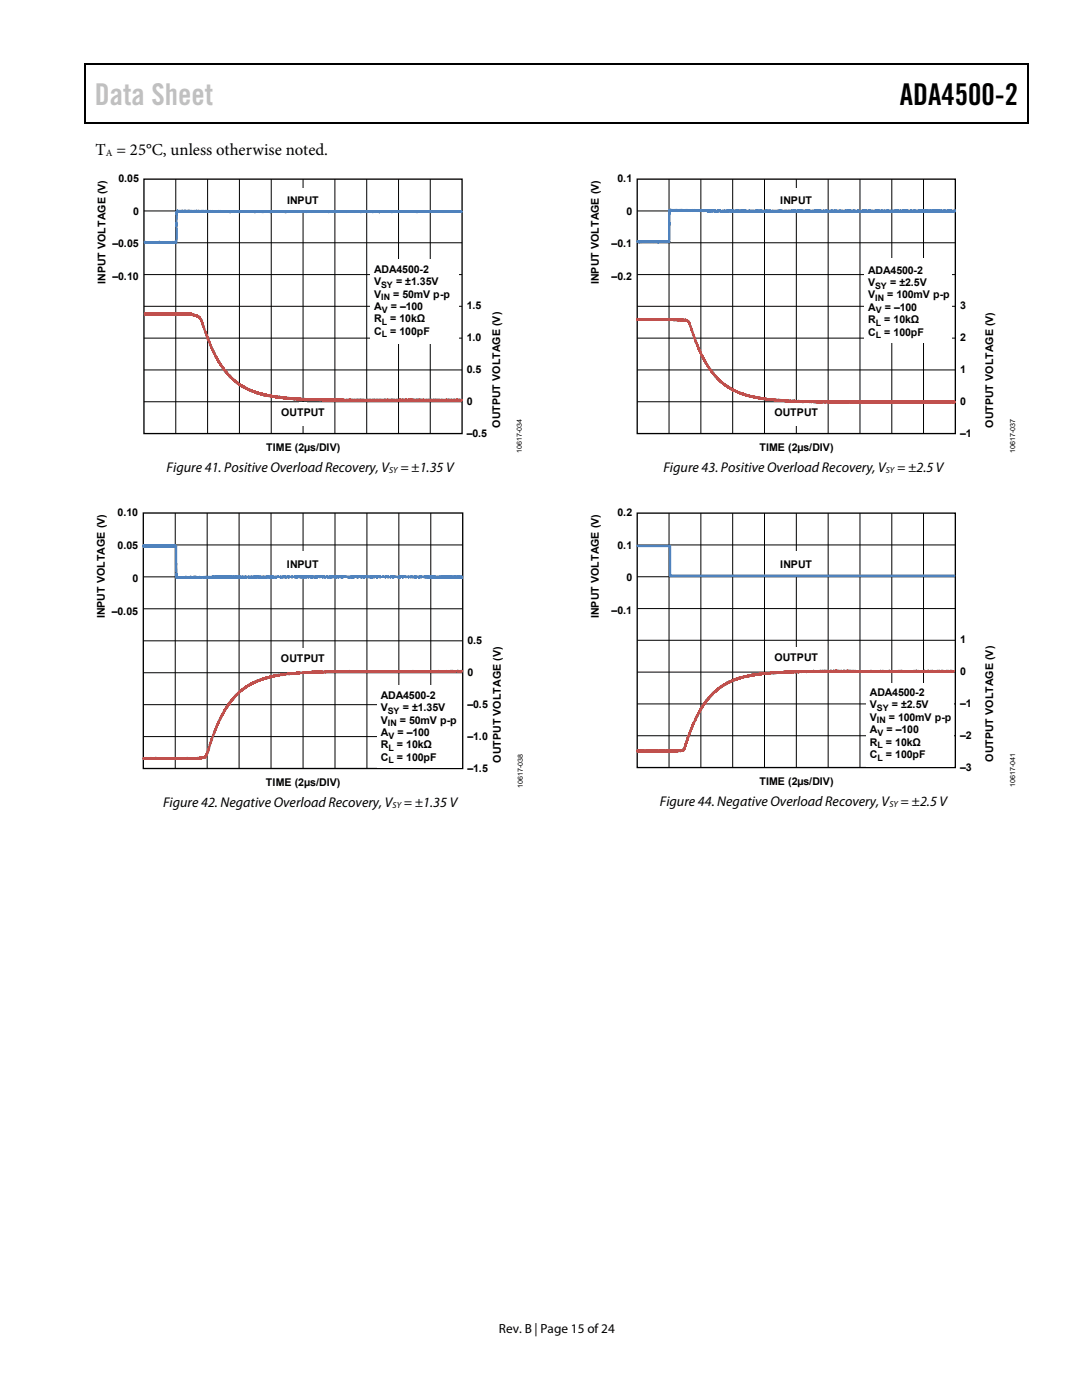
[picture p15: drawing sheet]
<svg xmlns="http://www.w3.org/2000/svg" width="216mm" height="279mm" viewBox="0 0 216 279" stroke-linecap="round" stroke-linejoin="round" font-family="sans-serif">
<defs><g id="words">
<text font-size="6" fill="#c0c0c0" x="18.9" y="21">Data Sheet</text>
<text font-size="6" x="179.5" y="21">ADA4500-2</text>
<text font-size="3.3" x="19" y="30.9">T = 25°C, unless otherwise noted.</text>
<g font-size="2.8">
<text x="33.3" y="94.2">Figure 41. Positive Overload Recovery, V</text>
<text x="79.9" y="94.2">= ±1.35 V</text>
<text x="132.4" y="94.2">Figure 43. Positive Overload Recovery, V</text>
<text x="179" y="94.2">= ±2.5 V</text>
<text x="32.5" y="161.1">Figure 42. Negative Overload Recovery, V</text>
<text x="80.6" y="161.1">= ±1.35 V</text>
<text x="131.7" y="160.9">Figure 44. Negative Overload Recovery, V</text>
<text x="179.7" y="160.9">= ±2.5 V</text>
</g>
<text font-size="2.6" x="99.5" y="266">Rev. B | Page 15 of 24</text>
<g font-size="2.1">
<text x="23.6" y="36.3">0.05</text>
<text x="57.3" y="40.7">INPUT</text>
<text x="123.2" y="36.3">0.1</text>
<text x="155.7" y="40.8">INPUT</text>
<text x="26.6" y="42.8">0</text>
<text x="125" y="42.9">0</text>
<text x="22.5" y="49.4">–0.05</text>
<text x="122" y="49.4">–0.1</text>
<text x="21.1" y="56.7" transform="rotate(-90 21.1 56.7)">INPUT VOLTAGE (V)</text>
<text x="22.5" y="55.9">–0.10</text>
<text x="74.7" y="59.4">V</text>
<text x="74.7" y="54.5">ADA4500-2</text>
<text x="74.7" y="56.9">V</text>
<text x="78.4" y="59.4">= 50mV p-p</text>
<text x="79" y="56.9">= ±1.35V</text>
<text x="119.5" y="56.7" transform="rotate(-90 119.5 56.7)">INPUT VOLTAGE (V)</text>
<text x="122" y="55.9">–0.2</text>
<text x="173.2" y="59.6">V</text>
<text x="173.2" y="54.6">ADA4500-2</text>
<text x="173.2" y="57.1">V</text>
<text x="177" y="59.6">= 100mV p-p</text>
<text x="177.6" y="57.1">= ±2.5V</text>
<text x="74.7" y="64.3">R</text>
<text x="74.7" y="61.9">A</text>
<text x="77.9" y="64.3">= 10kΩ</text>
<text x="78" y="61.9">= –100</text>
<text x="93.1" y="61.7">1.5</text>
<text x="173.2" y="64.5">R</text>
<text x="173.2" y="62">A</text>
<text x="176.4" y="64.5">= 10kΩ</text>
<text x="176.6" y="62">= –100</text>
<text x="191.6" y="61.7">3</text>
<text x="74.7" y="66.8">C</text>
<text x="77.9" y="66.8">= 100pF</text>
<text x="93.1" y="68.1">1.0</text>
<text x="173.2" y="67">C</text>
<text x="176.4" y="67">= 100pF</text>
<text x="191.6" y="68.1">2</text>
<text x="93.1" y="74.4">0.5</text>
<text x="191.6" y="74.5">1</text>
<text x="56.1" y="83.1">OUTPUT</text>
<text x="93.1" y="80.8">0</text>
<text x="154.5" y="83.1">OUTPUT</text>
<text x="191.6" y="80.8">0</text>
<text x="53.1" y="89.9">TIME (2µs/DIV)</text>
<text x="93.1" y="87.2">–0.5</text>
<text x="99.8" y="85.3" transform="rotate(-90 99.8 85.3)">OUTPUT VOLTAGE (V)</text>
<text x="151.5" y="90">TIME (2µs/DIV)</text>
<text x="191.6" y="87.2">–1</text>
<text x="198.2" y="85.4" transform="rotate(-90 198.2 85.4)">OUTPUT VOLTAGE (V)</text>
<text x="23.5" y="103">0.10</text>
<text x="123.2" y="103">0.2</text>
<text x="23.5" y="109.5">0.05</text>
<text x="57.3" y="113.3">INPUT</text>
<text x="123.2" y="109.5">0.1</text>
<text x="155.7" y="113.3">INPUT</text>
<text x="26.4" y="116.1">0</text>
<text x="125" y="116">0</text>
<text x="20.9" y="123.4" transform="rotate(-90 20.9 123.4)">INPUT VOLTAGE (V)</text>
<text x="22.3" y="122.6">–0.05</text>
<text x="119.5" y="123.4" transform="rotate(-90 119.5 123.4)">INPUT VOLTAGE (V)</text>
<text x="122" y="122.6">–0.1</text>
<text x="93.3" y="128.5">0.5</text>
<text x="154.5" y="131.9">OUTPUT</text>
<text x="191.6" y="128.4">1</text>
<text x="56.1" y="132">OUTPUT</text>
<text x="93.3" y="134.9">0</text>
<text x="191.6" y="134.7">0</text>
<text x="76" y="139.4">ADA4500-2</text>
<text x="76" y="141.9">V</text>
<text x="80.3" y="141.9">= ±1.35V</text>
<text x="93.3" y="141.3">–0.5</text>
<text x="173.6" y="143.9">V</text>
<text x="173.6" y="138.9">ADA4500-2</text>
<text x="173.6" y="141.4">V</text>
<text x="177.4" y="143.9">= 100mV p-p</text>
<text x="177.9" y="141.4">= ±2.5V</text>
<text x="191.6" y="141.1">–1</text>
<text x="76" y="144.4">V</text>
<text x="76" y="149.4">R</text>
<text x="76" y="146.9">A</text>
<text x="79.2" y="149.4">= 10kΩ</text>
<text x="79.3" y="146.9">= –100</text>
<text x="79.8" y="144.4">= 50mV p-p</text>
<text x="93.3" y="147.7">–1.0</text>
<text x="173.6" y="148.8">R</text>
<text x="173.6" y="146.3">A</text>
<text x="176.8" y="148.8">= 10kΩ</text>
<text x="176.9" y="146.3">= –100</text>
<text x="191.6" y="147.5">–2</text>
<text x="76" y="151.8">C</text>
<text x="79.2" y="151.8">= 100pF</text>
<text x="93.3" y="154.1">–1.5</text>
<text x="99.9" y="152.2" transform="rotate(-90 99.9 152.2)">OUTPUT VOLTAGE (V)</text>
<text x="173.6" y="151.3">C</text>
<text x="176.8" y="151.3">= 100pF</text>
<text x="191.6" y="153.9">–3</text>
<text x="198.2" y="152" transform="rotate(-90 198.2 152)">OUTPUT VOLTAGE (V)</text>
<text x="53.1" y="156.8">TIME (2µs/DIV)</text>
<text x="151.5" y="156.6">TIME (2µs/DIV)</text>
</g>
<text font-size="1.9" x="21.1" y="31.1">A</text>
<g font-size="1.8">
<text x="76.1" y="57.4">SY</text>
<text x="76.1" y="59.9">IN</text>
<text x="174.6" y="57.6">SY</text>
<text x="76.2" y="62.4">V</text>
<text x="76.2" y="64.9">L</text>
<text x="174.6" y="60.1">IN</text>
<text x="174.8" y="62.5">V</text>
<text x="174.8" y="65">L</text>
<text x="76.2" y="67.3">L</text>
<text x="174.8" y="67.5">L</text>
<text x="77.6" y="94.4">SY</text>
<text x="176.8" y="94.4">SY</text>
<text x="77.4" y="142.5">SY</text>
<text x="175" y="141.9">SY</text>
<text x="77.4" y="144.9">IN</text>
<text x="77.5" y="147.4">V</text>
<text x="77.5" y="149.9">L</text>
<text x="175" y="144.4">IN</text>
<text x="175.1" y="146.9">V</text>
<text x="175.1" y="149.3">L</text>
<text x="77.5" y="152.4">L</text>
<text x="175.1" y="151.8">L</text>
<text x="78.3" y="161.3">SY</text>
<text x="177.5" y="161">SY</text>
</g>
<g font-size="1.4">
<text x="104.1" y="90.4" transform="rotate(-90 104.1 90.4)">10617-034</text>
<text x="202.6" y="90.4" transform="rotate(-90 202.6 90.4)">10617-037</text>
<text x="104.3" y="157.2" transform="rotate(-90 104.3 157.2)">10617-038</text>
<text x="202.6" y="157" transform="rotate(-90 202.6 157)">10617-041</text>
</g>
</g></defs>
<path d="M16.9 12.7h.2v1h-.2zM205.1 12.7h.2v1h-.2zM205.1 12.7h.2v.3h-.2zM82.3 24.4h.2v.3h-.2zM205.1 24.4h.2v.3h-.2z" fill="#000"/>
<path d="M16.9 12.8h188.2M17 13.7v11M205.2 13.7v11M205.1 24.5h-188.2" fill="none" stroke="#000" stroke-width=".25"/>
<path d="M28.7 35.8h63.5v50.7h-63.5z" fill="none" stroke="#000" stroke-width=".26"/>
<g fill="none" stroke="#000" stroke-width=".2">
<path d="M35.1 35.8v50.7M41.4 35.8v50.7M47.8 35.8v50.7M54.1 35.8v50.7M60.5 35.8v50.7M66.8 35.8v50.7M73.2 35.8v50.7M79.5 35.8v50.7M85.9 35.8v50.7M28.7 54.8h63.5M28.7 48.5h63.5M28.7 42.1h63.5"/>
<path d="M28.7 73.8h63.5M28.7 67.5h63.5M28.7 61.1h63.5M28.7 80.2h63.5"/>
</g>
<g fill="#fff">
<path d="M73.9 51.7h17.6v16.8h-17.6z"/>
<path d="M59.8 37.5h1.4v4.7h-1.4z"/>
<path d="M59.8 80.3h1.4v4.7h-1.4z"/>
</g>
<path d="M37.3 42.2h-.3l-.1-.2-.1 .2-.1-.1h-1.1l-.1 .1-.1-.1-.1 .3v-.4l-.1 .8v-.6v5.5l-.1 .8h-.2l-.1-.2-.2 .2-.2-.2-.1 .2-.2-.2-.1 .2-.4-.2v.2l-.5-.2v.2l-.3-.2v.2l-.1-.2 .1 .2h-.2v-.2v.2l-.1-.2-.1 .2-.1-.2v.2l-.3-.2-.2 .2v-.2v.2l-.1-.2-.1 .2h-.6v-.2v.2h-1.4v-.2v.2l-.1-.2-.2 .2-.1-.2-.2 .2-.1-.2v.1M37.3 42.1l4.2 .1M41.4 42.2l.1-.1v.2v-.2h.2v.1l.3 .1v-.2v.1l.3 .1v-.2l.1 .2v-.1v.1h1.3v-.2l.2 .2 .1-.2v.2h.9v-.1l.1 .1h.7M45.7 42.2v.1l.2-.1v.2l.1-.2 1.5 .1v-.1v.1l.4-.1v.1v-.1h1.3l.1 .1v-.1h.4l.1 .1v-.1l.2 .1v-.1h.8l.1 .2v-.2h.9l.1 .1 .2-.1v.1v-.1h.3l.1 .2v-.2h.8v.1v-.1h.7v.2v-.2v.1M54 42.2h1.2v.1l.1-.1 .5 .1 .1-.1h.7l.2 .1v-.1h.2v.2v-.2l5.5 .1M62.5 42.2h3l.1 .2v-.2h.6v.1v-.1h.4l.1 .1 .1-.1 .1 .2 .1-.2 .1 .1 .1-.1 .7 .1v-.1l.1 .1h.7v-.1v.1l.4-.1 .1 .1v-.1h1.7M70.9 42.3l1-.1 .1 .2v-.2v.1l.1-.1h2.2l.1 .1v-.1h.5l.1 .1 .3-.1 .1 .1 .3-.1v.2v-.2h1.8v.1l.2-.1 .4 .1v-.2l.1 .3v-.2h4.8v.1v-.1l.2 .2v-.2l.5 .1-.1-.1 4 .1M87.6 42.2l4.5 .1" fill="none" stroke="#4f82bd" stroke-width=".44"/>
<path d="M28.9 62.6l.4 .1v-.2v.2h.3v-.1v.1h.8v-.1l.2 .1 .1-.2v.2h.3v-.1v.2v-.2l.7 .1v-.2l.1 .2h.8v-.2l.1 .2 .3-.2v.2l.1-.1 .1 .1 .1-.1 .3 .1v-.2v.2h.2v-.1l.2 .1v-.1l.5 .1 .1-.1 .7 .1v-.2l.1 .2 .3-.2v.2l.1-.1v.1l.4-.1v.1l.1-.2v.2l.5-.1h.2v.2l.2-.3v.2l1-.1v.2v-.2v.2l.2-.1 .4 .3 .3-.1 .1 .2 .1-.2v.3h.4l.1 .3 .1-.1 .2 .3 1.4 3.9M41.4 67.6l1.6 3.6 .1-.1v.2l.1-.1v.3l.3 .6 .1-.1v.2l.2 .2v-.1l.3 .7 .1-.1 .6 1h.2v.4v-.2l.3 .4 .1-.1v.2l.4 .5v-.1v.2v-.2l.1 .2h.1l.1 .2 .1-.1 1.5 1.5 .2-.1v.2v-.1h.2v.2l.1-.1v.2l.2-.1v.2l.2-.1v.2l.1-.1 .1 .2h.4l.2 .3 .1-.1 .1 .2 .1-.1v.2l.1-.1 .1 .1M49.9 77.8l.1 .2 .1-.1v.2l.2-.1 .4 .2 .2-.1v.2l.1-.1 .2 .3v-.2h.2v.2l.1-.2 .2 .3 .2-.1v.2l.1-.2 .2 .3 .2-.2v.2l.2-.1v.2v-.2v.2l.1-.2v.2l.1-.2v.2l.3-.1v.2v-.2v.2l.1-.2 .1 .2 .1-.1 .1 .1 .1-.1v.1h.9v.2v-.2l.2 .2 .2-.1 .1 .2 .1-.2 .1 .2v-.1l.2 .1 .3-.1 .1 .2 .1-.2v.2l.2-.1 .2 .1v-.1l.2 .2v-.2l.1 .2 .4-.1v.1l.1-.1v.2v-.2h.2l.1 .2v-.1v.1h.2v-.2v.2l.8-.1v.2v-.2l.1 .2v-.2v.2l.1-.2 .4 .2v-.2l.1 .2v-.2v.2l.3-.1 .1 .1v-.1l.1 .1v-.1v.1l.1-.1v.1l.1-.1 .1 .1v-.1v.1h.2v-.1v.1h.7v-.1l.2 .2v-.1l.1 .1 .1-.1-.1 .1 .1-.1 .1 .1 .1-.1v.1v-.1h.2l.1 .1v-.1l.1 .1v-.1l.1 .1 .1-.1v.1v-.1l.1 .1 .1-.1 .6 .1v-.1v.1h.1v-.1v.1l.7-.1 .1 .1v-.1l.2 .2v-.2l.3 .1 .1-.1 .1 .2v-.2h.2l.1 .2v-.2l.2 .2v-.2v.2l.3-.2v.2v-.2v.2v-.2l.1 .2v-.2l.1 .2v-.2l.1 .2 .1-.2v.2l.2-.2v.2v-.2h.1v.2l.1-.2v.2l.3-.2v.2v-.2l.1 .2 .1-.2v.2l.1-.2v.2v-.2l.1 .2 .1-.2v.2l.2-.2v.2l.2-.1v.1v-.1l.2 .1v-.1v.1l.1-.2v.2v-.2l.2 .3 .1-.3v.2v-.1l.3 .1-.1-.1 .2 .1 .1-.2v.2v-.2v.2v-.2v.2l.2-.1 .2 .1v-.1v.1v-.1v.1l.8-.1v.1l.2-.1v.1v-.1l.2 .1v-.2v.2v-.1l.1 .1 .3-.1v.1v-.1l.1 .1v-.1l.2 .1v-.1l.1 .1v-.1l.6 .1v-.1v.1l.1-.1v.1v-.1l.2 .1v-.1v.1v-.1l.1 .1v-.1v.1v-.1v.1v-.1v.1l.6-.1v.1v-.1v.1l.2-.1v.1l.1-.1v.1l.1-.1v.1v-.1l.5 .1v-.1l.1 .1v-.1l.2 .1v-.1v.1v-.1l1.1 .1v-.1v.1l.2-.1v.2v-.2v.1v-.1v.1v-.1v.1v-.1l.7 .1v-.1v.1v-.1v.1v-.1v.1v-.1l.5 .1v-.1v.2v-.2l.2 .2v-.2l.1 .1 .7-.1v.1v-.1l.2 .1v-.1l.3 .1v-.1v.1v-.1v.1l.1-.1v.1v-.1v.1l.1-.1 .2 .1 .1-.1 .3 .1v-.1v.1v-.1v.1v-.1l.5 .1v-.1v.1v-.1v.1v-.1v.1l.1-.1 .3 .1v-.1v.1l.3-.1 .3 .1v-.1v.1l.1-.2v.2v-.1l.4 .1v-.1l.1 .1 .4-.1v.1l.1-.2v.2l.2-.2v.2v-.1v.1v-.1v.1v-.1l.1 .1v-.1v.1l.3-.1v.1v-.2v.2v-.1v.1v-.1l.4 .1v-.2v.2l.1-.2v.2l.1-.1v.1v-.1l.3 .1v-.1v.1v-.1l.3 .1v-.1v.1v-.1l.3 .1v-.1l.1 .1 .1-.1-.1 .1 .1-.1v.1v-.1v.1v-.1l.1 .1 .3-.1v.1v-.1l.1 .1v-.2v.2v-.1v.1v-.1l.2 .1v-.1l.1 .1 .2-.1v.1v-.1l.3 .1v-.1v.1v-.1v.1l1.3-.1v.2l.1-.2v.1l.2-.1v.1v-.1v.1l.1-.1 .3 .1v-.1v.1l.1-.1 .1 .1 .1-.1v.2v-.2l.2 .1v-.1l.2 .1 .1-.1 .1 .1v-.1v.1v-.1l.7 .1v-.1v.1v-.1l.1 .1v-.1l.7 .1 .1-.1v.1v-.1l.1 .1v-.2v.2l.4-.1v.1v-.1l.1 .1 .2-.1v.1v-.1v.1l.3-.1 .6 .1v-.1l.1 .1 .3-.1v.2l.1-.3v.2v-.1l.4 .1v-.1v.1v-.1l.1 .1v-.1v.1v-.1l.1 .1v-.1v.1v-.1v.1v-.1l.1 .1v-.1v.1l.2-.1" fill="none" stroke="#c0504d" stroke-width=".44"/>
<path d="M28.6 102.4h63.7v51h-63.7z" fill="none" stroke="#000" stroke-width=".27"/>
<g fill="none" stroke="#000" stroke-width=".2">
<path d="M28.6 115.1h63.7M28.6 108.8h63.7M35 102.4v51M41.3 102.4v51M47.7 102.4v51M54.1 102.4v51M60.5 102.4v51M66.8 102.4v51M73.2 102.4v51M79.6 102.4v51M86 102.4v51M28.6 134.3h63.7"/>
<path d="M28.6 127.9h63.7M28.6 121.5h63.7M28.6 147h63.7M28.6 140.6h63.7"/>
</g>
<g fill="#fff">
<path d="M75.2 136.7h16.9v16.4h-16.9z"/>
<path d="M59.8 110.1h1.4v4.6h-1.4z"/>
<path d="M59.8 129.3h1.4v4.7h-1.4z"/>
</g>
<path d="M28.7 109h4.2M32.9 108.9h2.2l.1 6.4v-.3v.3l.1-.2v.2h1.7v-.2v.1l.2-.1 .1 .2h.7v-.2v.1l.2-.1v.2h.3l.1-.2v.1l.2-.1 .2 .1v-.1v.2l.1-.2 .1 .2h.6v-.2l.2 .2h.6l.1-.2 .1 .2h.2v-.2l.1 .2 .2-.2M58.2 115.1l.1 .1v-.2h.6v.2v-.2l.2 .2 .2-.2 .1 .2 .2-.2 .2 .2 .1-.2 .1 .2v-.1l.3 .1 .2-.2h.1v.2l.2-.2 .1 .2v-.1l.3 .1 .1-.2h.1l.1 .2 .1-.2 .3 .2 .2-.2v.2v-.1l.2 .1v-.2l.1 .2 .2-.2 .2 .2v-.1l.1 .1v-.2l.2 .2 .3-.2h.3l.1 .2 .1-.2h.3l.2 .2 .2-.2 .1 .2 .5-.2 .2 .2v-.1l.1 .1 .3-.1v.1v-.2l.2 .2 .1-.2 .1 .2v-.2h.2v.2l.2-.2 .1 .2 .2-.2 .3 .2 .1-.2 .2 .2 .2-.2h.4v.2v-.1l.2 .1v-.2v.2l.3-.2h.5l.3 .2v-.1l.3 .1 .2-.1v.1l.2-.2 .1 .2v-.2l.1 .2 .1-.2 .1 .2v-.1l.1 .1v-.2l.3 .1M58.3 115.1l-.6 .1-.1-.2v.2l-.2-.2-.3 .2-.1-.2-.1 .2v-.2v.2l-.3-.2-.1 .2v-.2l-.1 .2v-.1l-.3 .1-.1-.2-.1 .2-.4-.2-.3 .2v-.1l-.1 .1v-.1l-.1 .1v-.1l-.3 .1-.3-.1v.1v-.2v.2v-.1l-.3 .1v-.2l-.4 .2-.2-.2-.1 .2-.1-.2-.2 .2v-.2l-.1 .2v-.1l-.1 .1-.9-.1v.1l-.1-.2-.1 .2v-.1l-.3 .1v-.2l-.3 .2v-.2l-.1 .2-.1-.2-.2 .2-.1-.2v.2v-.1v.1v-.1l-.2 .1v-.1v.1v-.1l-.1 .1-.1-.1v.1v-.1v.1v-.1l-.1 .1v-.1l-.1 .1v-.1v.1v-.1h-.4v.1v-.1v.1v-.1v.1v-.1l-.1 .1v-.1l-.2 .1v-.1l-.3 .1v-.1l-.1 .1v-.1v.1v-.1v.1v-.1v.1v-.1l-.1 .1v-.1l-.1 .1v-.1l-.2 .1v-.1v.1l-.1-.1v.1v-.1l-.1 .1v-.1l-.1 .1v-.1v.1v-.1l-.1 .1v-.1v.1v-.1l-.1 .1v-.1l-.1 .1v-.1v.1v-.1l-.1 .1v-.1l-.1 .1v-.1v.1v-.1v.1l-.1-.1-.1 .1v-.1l-.1 .1v-.1v.1v-.1v.1v-.1v.1v-.1l-.2 .1v-.1v.1v-.1v.1v-.1v.1l-.1-.1v.1v-.1l-.1 .1v-.1v.1v-.1v.1v-.1v.1l-.1-.1v.1v-.1v.1v-.1v.1l-.1-.1v.1v-.1v.1l-.1-.1-.1 .1v-.1v.1v-.1v.1v-.1v.1v-.1l-.1 .1v-.1v.1v-.1l-.1 .1v-.1l-.1 .1v-.1v.1l-.1-.1v.1v-.1v.1v-.1l-.1 .1v-.1v.1v-.1v.1v-.1l-.2 .1v-.1v.1v-.1v.1v-.1v.1v-.1v.1v-.1v.1v-.1v.1l-.2-.1v.1v-.1v.1v-.1v.1v-.1v.1v-.1v.1v-.1l-.1 .1v-.1v.1v-.1v.1l-.1-.1v.1v-.1v.1v-.1v.1v-.1l-.1 .1v-.1v.1v-.1v.1l-.1-.1v.1v-.1v.1v-.1v.1l-.1-.1v.1v-.1v.1v-.1v.1l-.1-.1v.1v-.1v.1v-.1v.1v-.1l-1.5 .1v-.1l-.1 .1v-.1v.1v-.1l-.1 .1-.1-.1v.2v-.2v.1l-.1-.1v.1v-.1v.1v-.1v.1l-.1-.1v.1v-.1l-.9 .1v-.1l-.2 .2v-.2v.1l-.3-.1-.2 .1v-.1l-.1 .2-.2-.2v.1M70.8 115.1l.4-.1 .1 .2 .1-.2v.2l.1-.2h.6v.2v-.1l.1 .1 .1-.2h.2l.1 .2 .1-.2v.2l.2-.2 .1 .2 .1-.2h.2l.1 .2 .2-.2 .2 .2 .1-.2 .1 .2v-.2l.2 .2 .1-.2v.2v-.1h.3v.1v-.2h.5l.1 .2v-.2v.2l.1-.2h.5l.1 .2v-.2h.8l.2 .2 .1-.2h.4v.2v-.1h.5v.1l.2-.2h.2v.2l.1-.2 .1 .2 .2-.2 .7 .1v.1l.3-.2v.2l.1-.2v.2l.1-.2h.3l.2 .2v-.2v.2l.1-.2h.4l.1 .2 .3-.2h.2v.2v-.1h.5v.1l.1-.2 .3 .2 .3-.2 .1 .2 .1-.2 .1 .2 .2-.2 .3 .2 .1-.1M83.5 115.1l.1 .1 .2-.2 .2 .2v-.2l.6 .2v-.2l.3 .2v-.2l.3 .2 .1-.2 .1 .2v-.1v.1v-.1v.1v-.1l.1 .1v-.1v.1v-.1l.1 .1v-.1v.1v-.1l.1 .1v-.1v.1l.7-.1v.1v-.2v.2v-.1v.1v-.1l.1 .1v-.1l.1 .1v-.1v.1v-.1l.1 .1v-.1v.1v-.1v.1v-.1l.1 .1v-.1v.1v-.1v.1v-.1v.1v-.1l.3 .1v-.1l.2 .1v-.1v.1l.4-.1v.1v-.1M87.7 115.2v-.1l.1 .1v-.1l.1 .1v-.1v.1v-.1l.1 .1v-.1l.1 .1v-.1v.1v-.1v.1v-.1l.1 .1v-.1v.1v-.1v.1v-.1v.1l.7-.1v.1v-.2l.1 .2v-.1v.1v-.1v.1v-.1v.1v-.1v.1v-.1l.1 .1 .3-.1v.1l.1-.2v.2v-.1v.1v-.1v.1l.6-.1v.1v-.2v.2v-.1l.1 .1v-.1l.1 .1 1.3-.1v.1l.1-.2 .3 .2M92 115.1v.1l.2-.1" fill="none" stroke="#4f82bd" stroke-width=".44"/>
<path d="M49.7 136.7l-.1 .2h-.3l-.1 .2-.1-.1v.2h-.2v.2l-.1-.1-.6 .5v-.1v.2l-.1-.1-.4 .4h-.1l-.1 .2v-.1l-.1 .3v-.1l-.2 .3-.1-.1v.2l-.1-.1v.1h-.1v.1h-.2l-.1 .5v-.1l-.2 .3-.1-.1-.5 .9-.1-.1-.3 .6-.1-.1-.5 1.1-.1-.1-.2 .7-.4 .4v.3l-.1-.1v.3l-.1-.1-.2 .6-.1-.1-.1 .7-.1-.1-.4 1.2-.1-.1-1.4 4.3-.5 1.2-.1-.1-.1 .2v-.1l-.2 .2-.2-.1-.2 .1h-.4l-.1 .1-.3-.1-.1 .1-2.2-.1M54 135v.1v-.1l-.5 .1-.1 .2-.2-.1-.1 .2-.1-.2v.2h-.4l-.1 .2-.2-.1-.1 .2-.1-.1-.4 .2h-.2l-.1 .1-.1-.1v.2l-.2-.1v.2l-.1-.1-.3 .3-.2-.1v.2h-.3l-.5 .3M58.3 134.4h-.9l-.4 .2-.4-.1-.2 .2v-.1v.1v-.1l-.1 .1-.3-.1-.7 .3-.4-.1v.2l-.4-.1-.1 .1h-.2l-.2 .1M66.7 134h4.2M66.7 134.1l-1.7-.1v.2v-.1l-.3 .1-.1-.1-.1 .1v-.1v.1v-.1l-.1 .1v-.1l-.1 .1v-.1v.1v-.1l-.1 .1v-.1l-1.4 .1v-.1l-.1 .1v-.1l-.1 .2-.1-.2v.1l-.4-.1v.2l-1.5-.1v.1h-1.5v.1h-.9M70.8 134l4.3 .1M75.1 134l7.2 .1 .1-.2v.2h1.2M83.5 134h8.7M28.7 151.4h.4v-.1l.1 .1h.9v-.1l.1 .1h.8l.1-.1v.1l.1-.1v.1h1.7M32.9 151.3l4.2 .1" fill="none" stroke="#c0504d" stroke-width=".44"/>
<path d="M127.1 35.8h63.5v50.7h-63.5z" fill="none" stroke="#000" stroke-width=".26"/>
<g fill="none" stroke="#000" stroke-width=".2">
<path d="M133.5 35.8v50.7M139.8 35.8v50.7M146.2 35.8v50.7M152.5 35.8v50.7M158.9 35.8v50.7M165.2 35.8v50.7M171.6 35.8v50.7M177.9 35.8v50.7M184.3 35.8v50.7M127.1 54.8h63.5M127.1 48.5h63.5M127.1 42.1h63.5"/>
<path d="M127.1 73.8h63.5M127.1 67.5h63.5M127.1 61.1h63.5M127.1 80.2h63.5"/>
</g>
<g fill="#fff">
<path d="M172.5 51.6h17.5v16.9h-17.5z"/>
<path d="M158.2 37.6h1.4v4.6h-1.4z"/>
<path d="M158.2 80.5h1.4v4.5h-1.4z"/>
</g>
<path d="M127.2 48.3l.4-.1v.2v-.2v.2l.1-.2 .1 .1 .1-.1 .1 .2v-.2v.1v-.1h.7v.1l.1-.1v.1v-.1l.6 .1 .1-.1v.1v-.1l.4 .1v-.1h.4l.1 .1v-.1h.8l.1 .2 .1-.1M139.8 42l-1.1 .1v-.1l-.1 .1v-.2l-.1 .2h-.2v-.1l-.1 .1v-.2l-.1 .2-.3-.2v.2l-.2-.1-.2 .1-.1-.2v.2l-.1-.1-.1 .1v-.2v.1l-.2-.1-.1 .1v-.1l-.2 .1v-.1v.2l-.1-.1-.1 .1-.2-.2v.1v-.1v.1l-.3-.1-.1 .2v-.2v.1v-.1v.1v-.1v.1l-.3-.1v.2l-.1-.2-.2 .2v-.2l-.1 .2v-.2l-.1 .1v-.1v.1v-.1v.1v-.1v.1l-.1-.1-1.1 .1v-.1l-.1 .2v-.2v.3v-.4l-.2 6.5-2.1-.1M139.8 42.1l1.3-.1 .2 .2v-.2l.1 .2v-.2v.2l.1-.2v.2l.1-.2 .1 .2 .1-.2 .2 .2v-.2v.1l.2-.1 .1 .2v-.2h.3v.2l.1-.2 .1 .2h.4l.1-.2v.2l.3-.2v.2l.1-.2v.2l.1-.1v.1l.4-.1 .4 .1v-.2l.1 .2h.4v-.1v.1l.1-.1 .1 .1 .1-.1v.1v-.2l.3 .2 .1-.2 .1 .2 .1-.2v.2l.1-.1 .2 .1 .1-.2v.2h.4l.1-.1v.1v-.2l.1 .2v-.2l.1 .2 .1-.2 .1 .2v-.2v.2v-.2v.2h.4v-.1v.1h.3v-.2l.1 .2v-.2l.1 .2M148.2 42.1l.1 .1 .2-.2v.2l.1-.2 .1 .2 .1-.1 .1 .1h.6v-.2v.2l.4-.1 .2 .1 .1-.1 .1 .1h.5l.1-.2 .1 .2v-.2l.2 .2v-.2v.2l.2-.1 .3 .1v-.1v.1v-.1l.1 .1v-.2l.1 .2 .1-.2v.2l.1-.1v.1h.6v-.1l.1 .1v-.1l.2 .1v-.2v.2l.3-.1v.1l.1-.1 .3 .1v-.1v.1h1.7v-.2l.1 .2h.2v-.2v.2l.1-.2 .1 .2 .7-.1M160.8 42.1l-.7 .1-.1-.2v.2l-.1-.2h-.2l-.1 .2-.1-.2-.1 .2v-.2l-.1 .2-.1-.2v.2v-.2v.2h-.5v-.2l-.1 .2-.1-.2v.2v-.2v.2h-.5v-.2l-.1 .2 .1-.1-.1 .1-.3-.1 .1 .1-.1-.1v.1h-.4v-.1l-.6 .1M165.1 42.1l-.1 .1-.1-.2-.2 .2-.1-.2-.1 .2h-.1v-.1v.1v-.1v.1l-.7-.1v.1l-.1-.2v.2l-.2-.1-.1 .1v-.2v.2h-.3v-.2v.2l-.1-.1v.1v-.2l-.3 .2-.1-.2v.2h-.3l-.1-.1-.1 .1-.1-.1-.2 .1-.1-.2v.2v-.1l-.1 .1h-.3v-.2l-.1 .2-.1-.2v.2l-.1-.2-.1 .2M169.2 42.1l.1 .1v-.2l.2 .2 .2-.2v.2h.6v-.1l.1 .1v-.2l.1 .2 .2-.1v.1h.5v-.2l.1 .2h.8l.2-.2v.2v-.1v.1h.3v-.2l.2 .2v-.2l.1 .2v-.2v.2l.1-.1 .4 .1v-.2l.1 .2 .1-.2 .4 .2v-.1l.7 .1 .2-.2v.2v-.2v.2l.3-.2 .1 .2v-.2v.2l.3-.1 .3 .1v-.2l.2 .2 .1-.1 .2 .1 .1-.2v.2h.5l.1-.2v.2l.1-.2v.2h.4v-.1l.1 .1M169.3 42.1l-.2 .1v-.2l-.1 .2h-.2v-.2l-.1 .2h-.9v-.2l-.1 .2-.2-.1v.1h-.7v-.2v.2l-.2-.1v.1v-.2v.2l-.2-.1v.1v-.1l-.2 .1 .1-.1-.3 .1-.1-.2v.2h-.3l-.1-.1v.1l-.2-.1-.2 .1v-.2v.2M177.7 42.1l.9 .1v-.2v.2l.1-.2 .2 .2 .1-.2v.2h.3v-.2v.2h.4v-.2v.2h.3l.1-.2v.2l.3-.1 .1 .1v-.2v.2v-.2v.2h.3v-.2v.2l.1-.2 .1 .2v-.2l.1 .2 .1-.2v.2h.5v-.2v.2l.2-.2v.2l.5-.1v.1v-.2l.1 .2 .1-.2v.2h.4v-.1l.3 .1 .1-.2v.2v-.2v.2l.2-.2v.2l.2-.1 .1 .1v-.2v.2l.2-.1 .3 .1v-.2l.1 .2h.2v-.2v.2l.1-.2 .2 .2 .1-.2 .1 .2 .1-.1v.1h.4v-.2v.2v-.1l.3 .1 .1-.2v.2v-.2v.2l.2-.1 .1 .1 .1-.2 .1 .2 .2-.2 .2 .2v-.2v.2h.2v-.2l.2 .2v-.2v.2l.2-.1v.1v-.1l.2 .1v-.2v.2h.6v-.2v.2l.1-.2v.2h.6l.1-.2v.2h.2v-.2l.1 .2 .2-.2 .1 .2v-.2l.1 .2 .6-.1" fill="none" stroke="#4f82bd" stroke-width=".44"/>
<path d="M127.2 63.8l.4-.1 .1 .1 .7-.1v.1v-.1h1.1l.1 .1-.1-.1h2.2h.8l.1 .1-.1-.1h.4v.1l.1-.1h1.2l.2 .2v-.1v.1v-.1v.1l.1-.1 .9 .1v-.1l.1 .2 .1-.2M135.6 63.9l.3-.1 .1 .2 .1-.2v.2v-.2v.1v-.1l.2 .2 .1-.2 .1 .2 .2-.1 .1 .1v-.2v.2l.1-.1v.2l.3-.1 .3 .2 1.3 4v-.1l1.2 2.9 .1-.1 .2 .6v-.1l.1 .2 .1-.1v.4v-.1l.2 .4v-.1l.9 1.6h.2l.2 .5 .2 .3v-.1l.2 .1 .3 .6 .1-.1v.2h.1v.1l.1-.1 .1 .4v-.2l.2 .4 .1-.1 .2 .3 .1-.1v.2v-.1l.3 .4 .1-.1 .2 .3h.1v.2h.3l.1 .2v-.2l.1 .2 .1-.1-.1 .1h.2l.2 .4 .1-.1 .3 .2 .1-.1 .1 .3 .1-.1 .1 .2 .1-.1 .1 .2v-.1l.2 .2 .4 .1v.1l.2-.1 .5 .4v-.2l.3 .3v-.2v.2l.2-.1v.2v-.2v.2h.5l.1 .2 .1-.2 .2 .3h.5l.4 .2v-.1l.4 .2 .4-.1 .1 .2v-.1v.1l.2-.1 .1 .1 .1-.1 .1 .2 .3-.1v.2l.1-.2v.2l.1-.2-.1 .2 .4-.1 .1 .2 .1-.2 .1 .2v-.2l.1 .2 .3-.1 .1 .1 .1-.1v.1h.6v.1l.1-.1 .1 .1 .5-.1v.1l.2-.1 .2 .2v-.1l.7 .1v-.1v.2v-.2v.1l.2-.1 .1 .2v-.2l.2 .2v-.2v.2l.8-.1v.2v-.2l.2 .2 .1-.2 .1 .2 .1-.2v.2l.9-.1 .1 .2v-.2l.2 .1 .1-.1v.1l.2-.1 .1 .2h.5v-.2v.2l.1-.2v.2l.4-.1 .1 .1 .2-.1 .1 .2v-.2l.6 .1M160.8 80.1l.5 .1v-.1l.2 .2v-.2h.3l.1 .2v-.2h.3l.2 .2h.2v-.2v.2l.1-.2 .1 .2 .1-.2v.2h.2v-.2l.2 .2 .1-.2v.1l.3 .1 .5-.1 .1 .1 .1-.2v.2l.1-.2 .1 .2 .1-.2v.2l.1-.2 .3 .2M165.1 80.2h2.9v.1l.1-.1h.9l.1 .1v-.1h.2M169.2 80.2h2.1v.1l.2-.1h.2v.1l.2-.1 .1 .1v-.1h1v.1v-.1l.4 .1M173.4 80.2h2.2l.1 .1 .1-.1v.1v-.1h1l.1 .1v-.1l.4 .1 .1-.1v.1v-.1h.9v.1l.1-.1h.5v.1v-.1h.3l.1 .1v-.1l1.5 .1h.4v-.1v.1l.2-.1v.1l1-.1 .1 .1v-.1h.6v.1v-.1h1.3v.1v-.1l.2 .1v-.1l5.9 .1" fill="none" stroke="#c0504d" stroke-width=".44"/>
<path d="M127.1 102.4h63.5v50.8h-63.5z" fill="none" stroke="#000" stroke-width=".26"/>
<g fill="none" stroke="#000" stroke-width=".2">
<path d="M127.1 115.1h63.5M127.1 108.8h63.5M133.5 102.4v50.8M139.8 102.4v50.8M146.2 102.4v50.8M152.5 102.4v50.8M158.9 102.4v50.8M165.2 102.4v50.8M171.6 102.4v50.8M177.9 102.4v50.8M184.3 102.4v50.8M127.1 134.1h63.5"/>
<path d="M127.1 127.8h63.5M127.1 121.5h63.5M127.1 146.8h63.5M127.1 140.5h63.5"/>
</g>
<g fill="#fff">
<path d="M172.8 136.3h17.6v16.6h-17.6z"/>
<path d="M158.2 110.1h1.4v4.6h-1.4z"/>
<path d="M158.2 129.2h1.4v4.7h-1.4z"/>
</g>
<path d="M127.2 108.9h6.5v6h56.7" fill="none" stroke="#4f82bd" stroke-width=".53"/>
<path d="M160.7 134h-.8v.1l-.1-.1-.4 .1-.1-.1v.1l-.1-.1v.1h-.2l-.1-.1-.1 .1h-.2l-.1-.1v.1l-1.4-.1-.1 .2v-.2h-.2l-.1 .2-.1-.2-.2 .2v-.2v.2l-1.4-.1-.1 .2v-.1l-.1 .1v-.1v.1v-.1l-.1 .1v-.1v.1v-.1v.1v-.1v.1v-.1l-.9 .1v-.1v.2l-.9-.1-.1 .2v-.2l-.1 .2-.1-.2-.1 .2-.6-.1-.1 .2-.5-.1-.2 .2-.4-.1-.2 .1h-.5l-.1 .2v-.2v.2l-.3-.2-.1 .2h-.2v.1l-.2-.1-.1 .1-.2-.1v.2l-.3-.1-.5 .3-.2-.1-.1 .2-.3-.1v.2h-.5l-.1 .1h-.3l-.3 .3v-.1l-.3 .2-.1-.1-.2 .3-.2-.1-.2 .2-.1-.1v.2l-.1-.1v.2l-.2-.1-.4 .4h-.2v.2l-.1-.1-.2 .2h-.2l-.2 .4v-.2l-.7 .7v-.1l-.3 .2v.2l-.1-.1-.2 .2v.2l-.1-.1-.1 .2v-.1l-.2 .4-.1-.1v.2v-.1l-.2 .3-.1-.1v.1l-.2 .4-.1-.1-.1 .4h-.2l-.1 .3v-.1l-.2 .5-.1-.1-.4 .8h-.2v.2v-.1l-.4 .9-.1-.1-1.1 2.4-1.8 5.1v-.2l-.2 .2h-.3l-.1 .1-.1-.1h-.3v.1h-.4v-.1l-.1 .1h-.4v-.1v.1l-.9-.1v.2l-.1-.2h-.2v.2l-.1-.2h-.1v.2l-.1-.2h-.6v.2v-.2v.2l-.1-.2v.2l-.1-.2h-.2l-.1 .2-.1-.2-.2 .2-.1-.2v.2l-.1-.2h-.2v.2l-.1-.2-.1 .2v-.2l-.1 .2v-.2h-.6v.2v-.2l-.1 .2v-.2l-.3 .2v-.2l-.1 .2v-.2h-1v.2l-.1-.2v.2v-.2v.2h-.1v-.2l-.1 .2-.1-.2h-.5v.2l-.1-.2h-.3v.2v-.2l-.4 .1M160.7 134h.2v.1l.1-.1h1.3v-.1v.1h1.4v-.1v.1h.1v-.1v.1h.3l.1-.1 .2 .1v-.1h.2v.1h.4v-.1l.2 .1v-.1v.1l.1-.1v.1h.5v-.1v.1v-.1l.1 .1v-.1l.1 .1h.3v-.1l.1 .1h.2v-.1l.2 .1v-.1v.1v-.1l.1 .1v-.1l.1 .1v-.1l.1 .1 .1-.1 .1 .1v-.1v.1h.3v-.1l.1 .1h.2v-.1l.1 .1h.3v-.1h.2v.1h.3v-.1l.2 .1v-.1v.1h.1M169.1 133.9v.1v-.1v.1h.2v-.1v.1l.1-.1v.1l.2-.1v.1l.1-.1v.1h.3v-.1l.1 .1h.2v-.1v.1h.2l.1-.1v.1h3.2v-.1v.1h1.9v-.1v.1h.5v-.1v.1h1.3M177.5 134h1.8v-.1v.1h.2v-.1l.1 .1h.2v-.1l.1 .1 .1-.1v.1h2.3l.1-.1v.1l.2-.1v.1l.3-.1v.1v-.1v.1h.3v-.1l.1 .1h.9l.2-.1 .1 .1v-.1l.1 .1h.6v-.1v.1l.1-.1v.1h.4l.1-.1 .1 .1h.2v-.1v.1h.8l.1-.1 .1 .1h.3v-.1l.1 .1v-.1l.1 .1 .3-.1h.2l.1 .1v-.1l.3 .1h.5v-.1v.1h.1l.1-.1v.1h.5v-.1l.1 .1 .1-.1 .2 .1M190.1 134h.3" fill="none" stroke="#c0504d" stroke-width=".44"/>
<use href="#words"/>
</svg>
